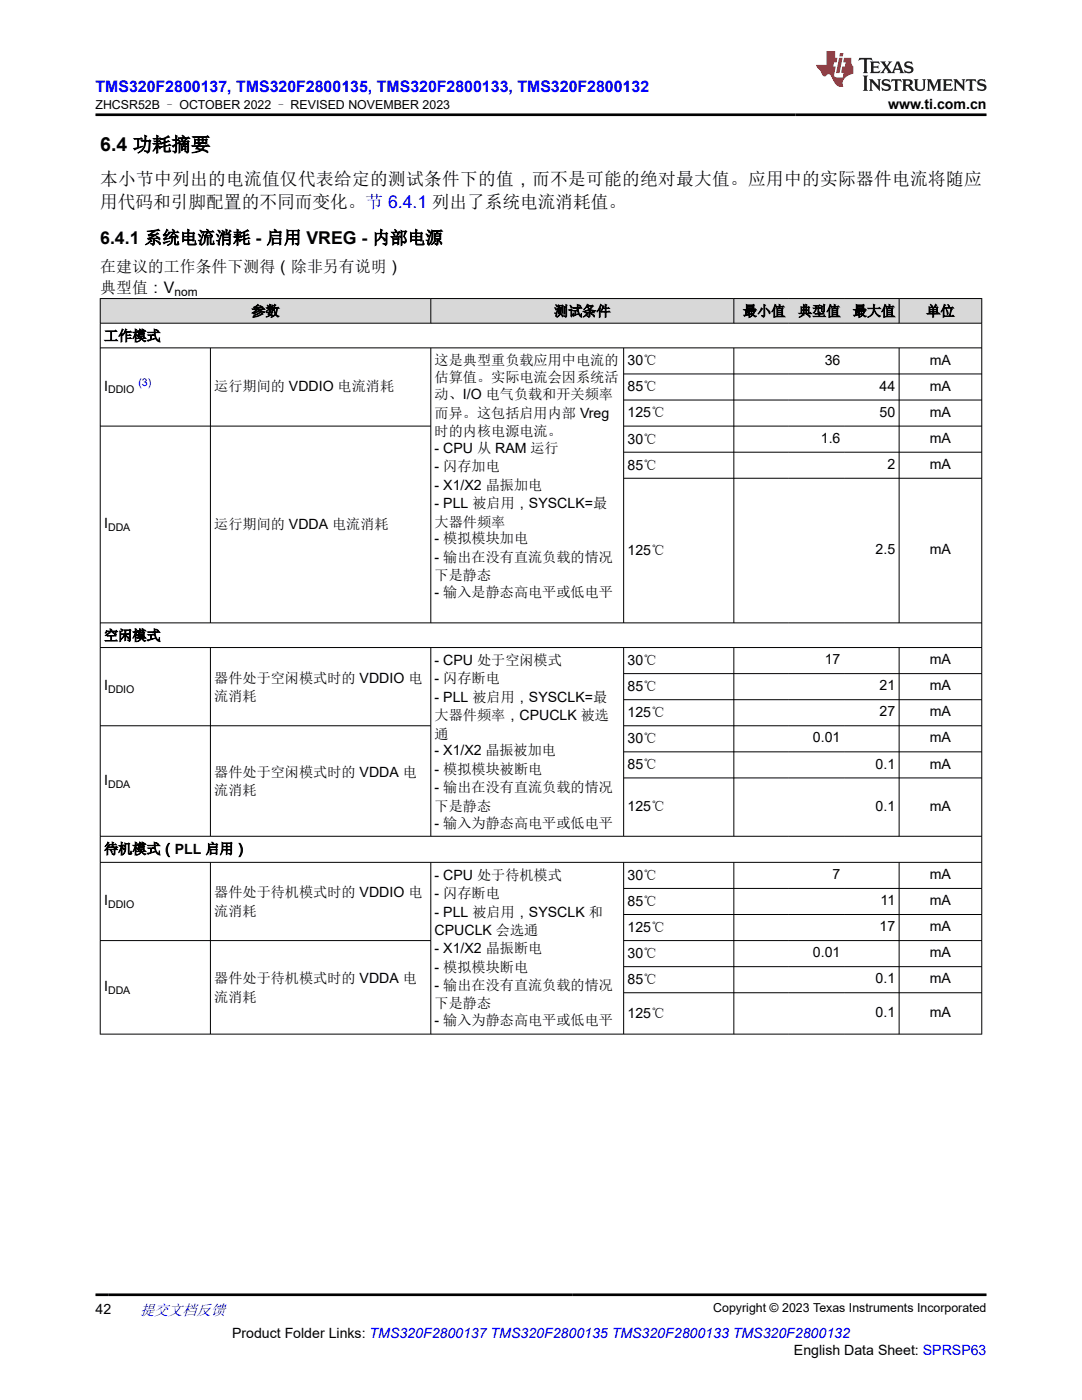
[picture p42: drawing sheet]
<svg xmlns="http://www.w3.org/2000/svg" width="216mm" height="279mm" viewBox="0 0 216 279" stroke-linecap="round" stroke-linejoin="round" font-family="sans-serif">
<defs><g id="words">
<text font-size="3.9" x="20" y="30.2">6.4 功耗摘要</text>
<g font-size="3.5">
<text x="20" y="37">本小节中列出的电流值仅代表给定的测试条件下的值，而不是可能的绝对最大值。应用中的实际器件电流将随应</text>
<text x="20" y="41.6">用代码和引脚配置的不同而变化。节 6.4.1 列出了系统电流消耗值。</text>
<text x="20" y="48.6">6.4.1 系统电流消耗 - 启用 VREG - 内部电源</text>
</g>
<text font-size="3.2" fill="#00f" x="19" y="18.3">TMS320F2800137, TMS320F2800135, TMS320F2800133, TMS320F2800132</text>
<g font-size="3.2">
<text x="20" y="54.3">在建议的工作条件下测得（除非另有说明）</text>
<text x="20" y="58.4">典型值：V</text>
</g>
<text font-size="3" fill="#00f" x="27.9" y="262.4">提交文档反馈</text>
<g font-size="2.8">
<text x="177.2" y="21.7">www.ti.com.cn</text>
<text x="50.2" y="63.1">参数</text>
<text x="110.6" y="63.1">测试条件</text>
<text x="148.3" y="63.1">最小值</text>
<text x="159.2" y="63.1">典型值</text>
<text x="170.2" y="63.1">最大值</text>
<text x="184.8" y="63.1">单位</text>
<text x="20.8" y="68">工作模式</text>
<text x="20.8" y="78">I</text>
<text x="86.7" y="72.9">这是典型重负载应用中电流的</text>
<text x="86.7" y="76.3">估算值。实际电流会因系统活</text>
<text x="125.2" y="72.9">30℃</text>
<text x="164.6" y="72.8">36</text>
<text x="175.5" y="78">44</text>
<text x="185.5" y="72.8">mA</text>
<text x="185.5" y="78">mA</text>
<text x="42.8" y="78.1">运行期间的 VDDIO 电流消耗</text>
<text x="86.7" y="79.7">动、I/O 电气负载和开关频率</text>
<text x="86.7" y="83.3">而异。这包括启用内部 Vreg</text>
<text x="125.2" y="78.1">85℃</text>
<text x="125.2" y="83.3">125℃</text>
<text x="175.5" y="83.2">50</text>
<text x="185.5" y="83.2">mA</text>
<text x="86.7" y="87">时的内核电源电流。</text>
<text x="125.2" y="88.5">30℃</text>
<text x="163.8" y="88.4">1.6</text>
<text x="185.5" y="88.4">mA</text>
<text x="86.7" y="90.4">- CPU 从 RAM 运行</text>
<text x="86.7" y="94.1">- 闪存加电</text>
<text x="125.2" y="93.7">85℃</text>
<text x="177.1" y="93.6">2</text>
<text x="185.5" y="93.6">mA</text>
<text x="86.7" y="97.7">- X1/X2 晶振加电</text>
<text x="86.7" y="101.4">- PLL 被启用，SYSCLK=最</text>
<text x="20.8" y="105.4">I</text>
<text x="42.8" y="105.5">运行期间的 VDDA 电流消耗</text>
<text x="86.7" y="105.1">大器件频率</text>
<text x="86.7" y="108.5">- 模拟模块加电</text>
<text x="86.7" y="112.1">- 输出在没有直流负载的情况</text>
<text x="125.2" y="110.8">125℃</text>
<text x="174.7" y="110.6">2.5</text>
<text x="185.5" y="110.6">mA</text>
<text x="86.7" y="115.8">下是静态</text>
<text x="86.7" y="119.2">- 输入是静态高电平或低电平</text>
<text x="20.8" y="127.8">空闲模式</text>
<text x="20.8" y="137.8">I</text>
<text x="42.8" y="136.2">器件处于空闲模式时的 VDDIO 电</text>
<text x="86.7" y="132.7">- CPU 处于空闲模式</text>
<text x="86.7" y="136.4">- 闪存断电</text>
<text x="125.2" y="132.7">30℃</text>
<text x="125.2" y="137.9">85℃</text>
<text x="164.6" y="132.6">17</text>
<text x="175.5" y="137.8">21</text>
<text x="185.5" y="132.6">mA</text>
<text x="185.5" y="137.8">mA</text>
<text x="42.8" y="139.9">流消耗</text>
<text x="86.7" y="140">- PLL 被启用，SYSCLK=最</text>
<text x="86.7" y="143.7">大器件频率，CPUCLK 被选</text>
<text x="125.2" y="143.1">125℃</text>
<text x="175.5" y="143">27</text>
<text x="185.5" y="143">mA</text>
<text x="86.7" y="147.4">通</text>
<text x="125.2" y="148.3">30℃</text>
<text x="162.2" y="148.2">0.01</text>
<text x="185.5" y="148.2">mA</text>
<text x="42.8" y="155">器件处于空闲模式时的 VDDA 电</text>
<text x="86.7" y="150.8">- X1/X2 晶振被加电</text>
<text x="86.7" y="154.4">- 模拟模块被断电</text>
<text x="125.2" y="153.5">85℃</text>
<text x="174.7" y="153.4">0.1</text>
<text x="185.5" y="153.4">mA</text>
<text x="20.8" y="156.6">I</text>
<text x="42.8" y="158.7">流消耗</text>
<text x="86.7" y="158.1">- 输出在没有直流负载的情况</text>
<text x="86.7" y="161.8">下是静态</text>
<text x="125.2" y="161.9">125℃</text>
<text x="174.7" y="161.8">0.1</text>
<text x="185.5" y="161.8">mA</text>
<text x="86.7" y="165.2">- 输入为静态高电平或低电平</text>
<text x="20.8" y="170.4">待机模式（PLL 启用）</text>
<text x="42.8" y="179.1">器件处于待机模式时的 VDDIO 电</text>
<text x="86.7" y="175.6">- CPU 处于待机模式</text>
<text x="86.7" y="179.2">- 闪存断电</text>
<text x="125.2" y="175.6">30℃</text>
<text x="166.1" y="175.4">7</text>
<text x="185.5" y="175.4">mA</text>
<text x="20.8" y="180.6">I</text>
<text x="42.8" y="182.8">流消耗</text>
<text x="86.7" y="182.9">- PLL 被启用，SYSCLK 和</text>
<text x="125.2" y="180.8">85℃</text>
<text x="125.2" y="186">125℃</text>
<text x="175.5" y="185.8">17</text>
<text x="175.7" y="180.6">11</text>
<text x="185.5" y="180.6">mA</text>
<text x="185.5" y="185.8">mA</text>
<text x="86.7" y="186.6">CPUCLK 会选通</text>
<text x="86.7" y="190.3">- X1/X2 晶振断电</text>
<text x="125.2" y="191.2">30℃</text>
<text x="162.2" y="191">0.01</text>
<text x="185.5" y="191">mA</text>
<text x="20.8" y="197.8">I</text>
<text x="42.8" y="196.2">器件处于待机模式时的 VDDA 电</text>
<text x="86.7" y="193.9">- 模拟模块断电</text>
<text x="86.7" y="197.6">- 输出在没有直流负载的情况</text>
<text x="125.2" y="196.4">85℃</text>
<text x="174.7" y="196.3">0.1</text>
<text x="185.5" y="196.3">mA</text>
<text x="42.8" y="199.9">流消耗</text>
<text x="86.7" y="201.3">下是静态</text>
<text x="125.2" y="203.1">125℃</text>
<text x="174.7" y="203">0.1</text>
<text x="185.5" y="203">mA</text>
<text x="86.7" y="204.7">- 输入为静态高电平或低电平</text>
<text x="19" y="262.1">42</text>
<text x="46.3" y="266.9">Product Folder Links: TMS320F2800137 TMS320F2800135 TMS320F2800133 TMS320F2800132</text>
<text x="158.4" y="270.3">English Data Sheet: SPRSP63</text>
</g>
<g font-size="2.5">
<text x="19" y="21.8">ZHCSR52B – OCTOBER 2022 – REVISED NOVEMBER 2023</text>
<text x="142.3" y="261.8">Copyright © 2023 Texas Instruments Incorporated</text>
</g>
<text font-size="2.4" x="34.8" y="59.1">nom</text>
<text font-size="2.1" fill="#00f" x="27.6" y="77">(3)</text>
<g font-size="2.1">
<text x="21.6" y="78.5">DDIO</text>
<text x="21.6" y="106">DDA</text>
<text x="21.6" y="138.3">DDIO</text>
<text x="21.6" y="157.2">DDA</text>
<text x="21.6" y="181.2">DDIO</text>
<text x="21.6" y="198.3">DDA</text>
</g>
</g></defs>
<g fill="#d8d8d8">
<path d="M20 59.6h175.9v4.9h-175.9z" fill-rule="evenodd"/>
<path d="M20.1 59.6h65.8v4.8h-65.8z" fill-rule="evenodd"/>
<path d="M86 59.6h60.4v4.8h-60.4z" fill-rule="evenodd"/>
<path d="M146.5 59.6h10.9v4.8h-10.9z" fill-rule="evenodd"/>
<path d="M157.4 59.6h11v4.8h-11z" fill-rule="evenodd"/>
<path d="M168.4 59.6h10.9v4.8h-10.9z" fill-rule="evenodd"/>
<path d="M179.5 59.6h16.3v4.8h-16.3z" fill-rule="evenodd"/>
</g>
<g fill="none" stroke="#000" stroke-width=".2">
<path d="M19.9 59.6h176.1M20 59.5v146.9M86 59.5v5.1M146.4 59.5v5.1M179.4 59.5v5.1M195.9 59.5v146.9M19.9 64.5h176.1M19.9 69.4h176.1M42 69.4v55M86 69.4v55M124.4 69.4v55M124.4 74.6h71.6"/>
<path d="M124.4 79.8h71.6M146.4 69.4v55M179.4 69.4v55M19.9 85h66.1M124.4 85h71.6M124.4 90.2h71.6M124.4 95.4h71.6M19.9 124.3h176.1M19.9 129.2h176.1M42 129.2v37.8M86 129.2v37.8M124.4 129.2v37.8"/>
<path d="M124.4 134.4h71.6M124.4 139.6h71.6M146.4 129.2v37.8M179.4 129.2v37.8M19.9 144.8h66.1M124.4 144.8h71.6M124.4 150h71.6M124.4 155.3h71.6M19.9 166.9h176.1M19.9 172.1h176.1M42 172.1v34.3M86 172.1v34.3"/>
<path d="M124.4 172.1v34.3M124.4 177.3h71.6M146.4 172.1v34.3M179.4 172.1v34.3M19.9 187.7h66.1M124.4 187.7h71.6M124.4 182.5h71.6M124.4 192.9h71.6M124.4 198.1h71.6M19.9 206.4h176.1"/>
</g>
<path d="M171.5 11.6l-.2 .5 .5-.2h.6v.1v2.2l-.2 .4h1l-.2-.4v-2.2v-.1h.5l.5 .2-.1-.5zM173.6 12.3l.2 .4v1.5l-.2 .4h1.9l.1-.6a1.08 1.08 0 0 1-1.3 .2v-.7h.6l.4 .2v-.7l-.4 .2h-.6v-.5l.2-.2a1 1 0 0 1 1 .3l-.1-.5zM175.7 12.3l.9 1.1-1 1.2h.9l-.2-.2 .5-.8 .4 .8-.2 .2h1.6l-.2-.2 .2-.5h.9l.1 .5-.1 .2h.9l-.2-.3-.8-2h-.5l-.9 2.2-.9-1.1 .9-1.1h-.8l.2 .2-.4 .6-.4-.6 .2-.2zM179 12.7l.4 1h-.7zM180.7 12.4a.65 .65 0 0 0-.2 .7 .65 .65 0 0 0 .6 .5l.6 .1 .1 .3a.79 .79 0 0 1-.7 .4 .79 .79 0 0 1-.7-.5l.1 .7 .2-.1a.93 .93 0 0 0 1.1 .1 .93 .93 0 0 0 .4-1 1.46 1.46 0 0 0-1.2-.6l-.1-.3a1.09 1.09 0 0 1 1.2 .2l-.2-.6-.1 .1-.5-.2zM172.2 15.1l.2 .4v2.2l-.2 .4h1l-.2-.4v-2.2l.2-.4zM173.4 15.8l.2 .4v1.5l-.2 .4h.8l-.3-.4 .1-1.3 1.6 1.8v-2l.2-.4h-.7l.1 .2 .1 1.1-1.2-1.3zM176.2 15.9a.65 .65 0 0 0-.2 .8 .65 .65 0 0 0 .6 .4l.6 .2 .1 .2a.79 .79 0 0 1-.7 .4 .79 .79 0 0 1-.7-.5l.1 .7 .2-.1a.93 .93 0 0 0 1.1 .1 .93 .93 0 0 0 .4-.9 1.46 1.46 0 0 0-1.2-.6l-.1-.4a1.09 1.09 0 0 1 1.2 .2l-.1-.6-.2 .1-.5-.1zM177.9 15.8l-.1 .6a.63 .63 0 0 1 .8-.3v1.6l-.3 .4h1l-.2-.4v-1.6a.66 .66 0 0 1 .8 .3l-.1-.6zM180 15.8l.2 .4v1.5l-.2 .4h1l-.2-.2-.1-.7h.5l.1 .2a.79 .79 0 0 0 1.2 .6l-1-.9a.61 .61 0 0 0 .6-.6 .61 .61 0 0 0-.5-.7zM180.8 16.1h.1a.47 .47 0 0 1 .5 .1 .47 .47 0 0 1 .1 .5l-.1 .1-.7 .1zM182.3 15.8l.2 .2a2.27 2.27 0 0 0 .4 2 1.04 1.04 0 0 0 1.7-.7v-1.3l.2-.2h-.8l.2 .4v1.1a.6 .6 0 0 1-.6 .6 .6 .6 0 0 1-.6-.6v-1.1l.3-.4zM184.9 15.8l.2 .4v1.5l-.2 .4h.8l-.3-.4v-1.4l.9 1.9 .9-1.9v1.4l-.3 .4h1l-.2-.4v-1.5l.2-.4h-.8l-.7 1.5-.6-1.5zM188.1 15.8l.2 .4v1.5l-.2 .4h1.9l.1-.6a1.09 1.09 0 0 1-1.3 .2v-.7h.6l.4 .2v-.6l-.4 .2h-.6v-.6l.2-.1a1.01 1.01 0 0 1 1 .3l-.1-.6zM190.2 15.8l.3 .4v1.5l-.3 .4h.8l-.2-.4v-1.3l1.6 1.8v-2l.2-.4h-.7l.2 .2v1.1l-1.2-1.3zM192.8 15.8l-.1 .6a.63 .63 0 0 1 .8-.3v1.6l-.3 .4h1l-.2-.4v-1.6a.66 .66 0 0 1 .8 .3l-.1-.6zM195.2 15.9a.65 .65 0 0 0-.2 .8 .65 .65 0 0 0 .6 .4l.6 .2 .2 .2a.79 .79 0 0 1-.7 .4 .79 .79 0 0 1-.7-.5l.1 .7 .2-.1a.93 .93 0 0 0 1 .1 .93 .93 0 0 0 .5-.9 1.46 1.46 0 0 0-1.3-.6v-.4a1.09 1.09 0 0 1 1.2 .2l-.2-.6-.2 .1-.5-.1z" fill="#231f20"/>
<path d="M164.9 10.2v2.8h-2l.1 .3 .8 1a.95 .95 0 0 0 1 .9 .59 .59 0 0 1 .5-.4 .59 .59 0 0 1 .5 .4l.4 .7a1.59 1.59 0 0 0 2.1 1.4 1.61 1.61 0 0 1 1-2.3l1-.3-.1-1.5a1.59 1.59 0 0 1-.3-1.7h-1.5l-.2 .9h.6l-.2 .9h-.5l-.2 1v.2l.4 .1-.1 .9h-.7a.73 .73 0 0 1-1-.7l.3-1.5h-.5l.1-.9h.5l.2-.9h-.5v-1.3zM167.4 11.5l-.6 3.1h.7l.6-3.1zM167.6 10.6l-.1 .6h.7l.1-.6z" fill="#ed1c24"/>
<path d="M19 22.9h177.8M19 258.4h177.8" fill="none" stroke="#000" stroke-width=".53"/>
<use href="#words"/>
</svg>
